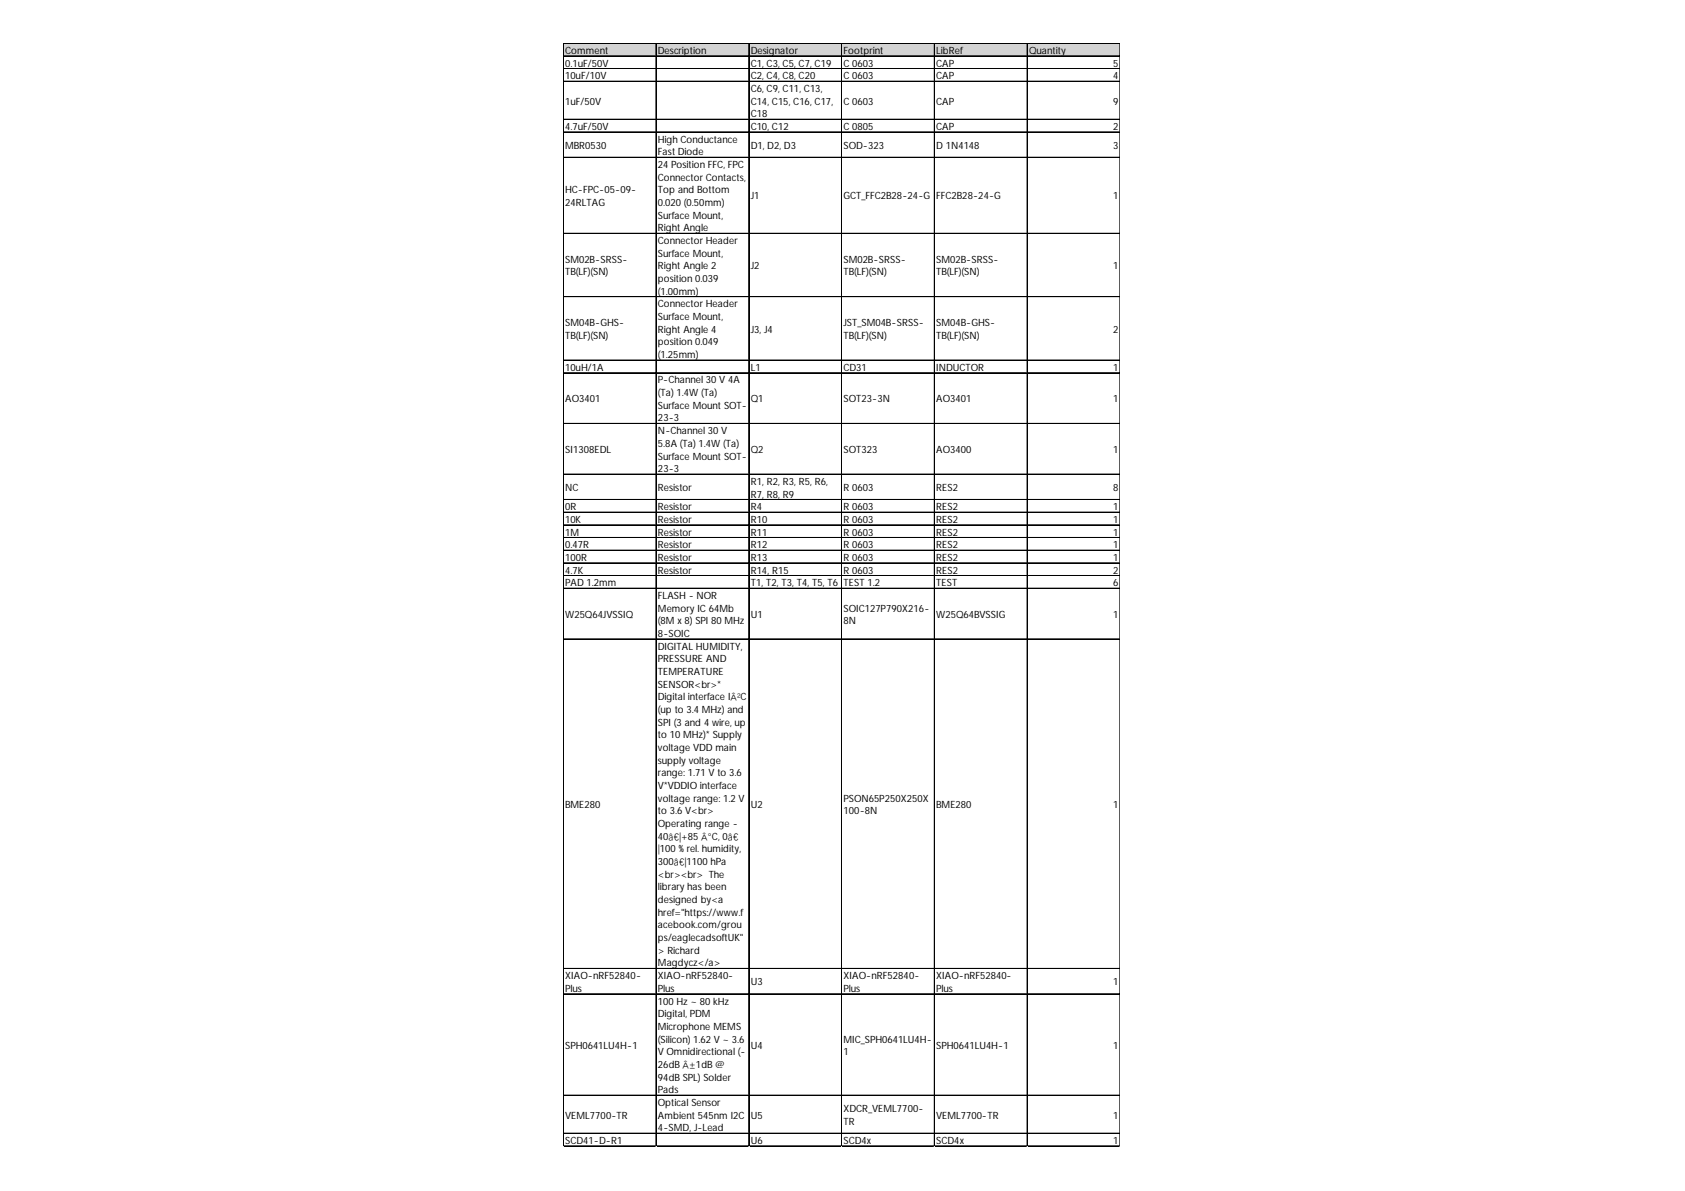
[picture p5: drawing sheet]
<svg xmlns="http://www.w3.org/2000/svg" width="297mm" height="210mm" viewBox="0 0 297 210" stroke-linecap="round" stroke-linejoin="round" font-family="sans-serif">
<defs><g id="words">
<g font-size="1.8">
<text x="99.6" y="9.5">Comment</text>
<text x="99.6" y="11.7">0.1uF/50V</text>
<text x="116" y="9.5">Description</text>
<text x="132.3" y="9.5">Designator</text>
<text x="132.3" y="11.7">C1, C3, C5, C7, C19</text>
<text x="148.7" y="9.5">Footprint</text>
<text x="148.7" y="11.7">C 0603</text>
<text x="165.1" y="9.5">LibRef</text>
<text x="165.1" y="11.7">CAP</text>
<text x="181.4" y="9.5">Quantity</text>
<text x="196.2" y="11.7">5</text>
<text x="99.6" y="14">10uF/10V</text>
<text x="132.3" y="14">C2, C4, C8, C20</text>
<text x="132.3" y="16.2">C6, C9, C11, C13,</text>
<text x="148.7" y="14">C 0603</text>
<text x="165.1" y="14">CAP</text>
<text x="196.2" y="14">4</text>
<text x="99.6" y="18.4">1uF/50V</text>
<text x="99.6" y="22.9">4.7uF/50V</text>
<text x="132.3" y="18.4">C14, C15, C16, C17,</text>
<text x="132.3" y="20.7">C18</text>
<text x="132.3" y="22.9">C10, C12</text>
<text x="148.7" y="18.4">C 0603</text>
<text x="148.7" y="22.9">C 0805</text>
<text x="165.1" y="18.4">CAP</text>
<text x="165.1" y="22.9">CAP</text>
<text x="196.2" y="18.4">9</text>
<text x="196.2" y="22.9">2</text>
<text x="99.6" y="26.2">MBR0530</text>
<text x="116" y="25.1">High Conductance</text>
<text x="116" y="27.4">Fast Diode</text>
<text x="116" y="29.6">24 Position FFC, FPC</text>
<text x="132.3" y="26.2">D1, D2, D3</text>
<text x="148.7" y="26.2">SOD-323</text>
<text x="165.1" y="26.2">D 1N4148</text>
<text x="196.2" y="26.2">3</text>
<text x="99.6" y="34.1">HC-FPC-05-09-</text>
<text x="116" y="31.8">Connector Contacts,</text>
<text x="116" y="34.1">Top and Bottom</text>
<text x="132.3" y="35.1">J1</text>
<text x="148.7" y="35.1">GCT_FFC2B28-24-G</text>
<text x="165.1" y="35.1">FFC2B28-24-G</text>
<text x="196.2" y="35.1">1</text>
<text x="99.6" y="36.3">24RLTAG</text>
<text x="116" y="36.3">0.020 (0.50mm)</text>
<text x="116" y="38.5">Surface Mount,</text>
<text x="116" y="40.8">Right Angle</text>
<text x="99.6" y="46.3">SM02B-SRSS-</text>
<text x="116" y="43">Connector Header</text>
<text x="116" y="45.2">Surface Mount,</text>
<text x="116" y="47.5">Right Angle 2</text>
<text x="132.3" y="47.5">J2</text>
<text x="148.7" y="46.3">SM02B-SRSS-</text>
<text x="165.1" y="46.3">SM02B-SRSS-</text>
<text x="196.2" y="47.5">1</text>
<text x="99.6" y="48.5">TB(LF)(SN)</text>
<text x="116" y="49.7">position 0.039</text>
<text x="116" y="51.9">(1.00mm)</text>
<text x="148.7" y="48.5">TB(LF)(SN)</text>
<text x="165.1" y="48.5">TB(LF)(SN)</text>
<text x="99.6" y="57.5">SM04B-GHS-</text>
<text x="99.6" y="59.7">TB(LF)(SN)</text>
<text x="116" y="54.2">Connector Header</text>
<text x="116" y="56.4">Surface Mount,</text>
<text x="116" y="58.6">Right Angle 4</text>
<text x="132.3" y="58.6">J3, J4</text>
<text x="148.7" y="57.5">JST_SM04B-SRSS-</text>
<text x="148.7" y="59.7">TB(LF)(SN)</text>
<text x="165.1" y="57.5">SM04B-GHS-</text>
<text x="165.1" y="59.7">TB(LF)(SN)</text>
<text x="196.2" y="58.6">2</text>
<text x="99.6" y="65.3">10uH/1A</text>
<text x="116" y="60.9">position 0.049</text>
<text x="116" y="63.1">(1.25mm)</text>
<text x="132.3" y="65.3">L1</text>
<text x="148.7" y="65.3">CD31</text>
<text x="165.1" y="65.3">INDUCTOR</text>
<text x="196.2" y="65.3">1</text>
<text x="99.6" y="70.9">AO3401</text>
<text x="116" y="67.6">P-Channel 30 V 4A</text>
<text x="116" y="69.8">(Ta) 1.4W (Ta)</text>
<text x="132.3" y="70.9">Q1</text>
<text x="148.7" y="70.9">SOT23-3N</text>
<text x="165.1" y="70.9">AO3401</text>
<text x="196.2" y="70.9">1</text>
<text x="116" y="72">Surface Mount SOT-</text>
<text x="116" y="74.3">23-3</text>
<text x="116" y="76.5">N-Channel 30 V</text>
<text x="99.6" y="79.8">SI1308EDL</text>
<text x="116" y="78.8">5.8A (Ta) 1.4W (Ta)</text>
<text x="116" y="81">Surface Mount SOT-</text>
<text x="116" y="83.2">23-3</text>
<text x="132.3" y="79.8">Q2</text>
<text x="148.7" y="79.8">SOT323</text>
<text x="165.1" y="79.8">AO3400</text>
<text x="196.2" y="79.8">1</text>
<text x="99.6" y="86.5">NC</text>
<text x="99.6" y="89.9">0R</text>
<text x="116" y="86.5">Resistor</text>
<text x="116" y="89.9">Resistor</text>
<text x="132.3" y="85.5">R1, R2, R3, R5, R6,</text>
<text x="132.3" y="87.7">R7, R8, R9</text>
<text x="132.3" y="89.9">R4</text>
<text x="148.7" y="86.5">R 0603</text>
<text x="148.7" y="89.9">R 0603</text>
<text x="165.1" y="86.5">RES2</text>
<text x="165.1" y="89.9">RES2</text>
<text x="196.2" y="86.5">8</text>
<text x="196.2" y="89.9">1</text>
<text x="99.6" y="92.2">10K</text>
<text x="99.6" y="94.4">1M</text>
<text x="116" y="92.2">Resistor</text>
<text x="116" y="94.4">Resistor</text>
<text x="132.3" y="92.2">R10</text>
<text x="132.3" y="94.4">R11</text>
<text x="148.7" y="92.2">R 0603</text>
<text x="148.7" y="94.4">R 0603</text>
<text x="165.1" y="92.2">RES2</text>
<text x="165.1" y="94.4">RES2</text>
<text x="196.2" y="92.2">1</text>
<text x="196.2" y="94.4">1</text>
<text x="99.6" y="96.6">0.47R</text>
<text x="99.6" y="98.9">100R</text>
<text x="99.6" y="101.1">4.7K</text>
<text x="116" y="96.6">Resistor</text>
<text x="116" y="98.9">Resistor</text>
<text x="116" y="101.1">Resistor</text>
<text x="132.3" y="96.6">R12</text>
<text x="132.3" y="98.9">R13</text>
<text x="132.3" y="101.1">R14, R15</text>
<text x="148.7" y="96.6">R 0603</text>
<text x="148.7" y="98.9">R 0603</text>
<text x="148.7" y="101.1">R 0603</text>
<text x="165.1" y="96.6">RES2</text>
<text x="165.1" y="98.9">RES2</text>
<text x="165.1" y="101.1">RES2</text>
<text x="196.2" y="96.6">1</text>
<text x="196.2" y="98.9">1</text>
<text x="196.2" y="101.1">2</text>
<text x="99.6" y="103.3">PAD 1.2mm</text>
<text x="116" y="105.6">FLASH - NOR</text>
<text x="116" y="107.8">Memory IC 64Mb</text>
<text x="132.3" y="103.3">T1, T2, T3, T4, T5, T6</text>
<text x="148.7" y="103.3">TEST 1.2</text>
<text x="148.7" y="107.8">SOIC127P790X216-</text>
<text x="165.1" y="103.3">TEST</text>
<text x="196.2" y="103.3">6</text>
<text x="99.6" y="108.8">W25Q64JVSSIQ</text>
<text x="116" y="110">(8M x 8) SPI 80 MHz</text>
<text x="116" y="112.3">8-SOIC</text>
<text x="132.3" y="108.8">U1</text>
<text x="148.7" y="110">8N</text>
<text x="165.1" y="108.8">W25Q64BVSSIG</text>
<text x="196.2" y="108.8">1</text>
<text x="116" y="114.5">DIGITAL HUMIDITY,</text>
<text x="116" y="116.7">PRESSURE AND</text>
<text x="116" y="119">TEMPERATURE</text>
<text x="116" y="121.2">SENSOR&lt;br&gt;*</text>
<text x="116" y="123.4">Digital interface IÂ²C</text>
<text x="116" y="125.7">(up to 3.4 MHz) and</text>
<text x="116" y="127.9">SPI (3 and 4 wire, up</text>
<text x="116" y="130.1">to 10 MHz)* Supply</text>
<text x="116" y="132.4">voltage VDD main</text>
<text x="116" y="134.6">supply voltage</text>
<text x="116" y="136.8">range: 1.71 V to 3.6</text>
<text x="99.6" y="142.4">BME280</text>
<text x="116" y="139.1">V*VDDIO interface</text>
<text x="116" y="141.3">voltage range: 1.2 V</text>
<text x="116" y="143.5">to 3.6 V&lt;br&gt;</text>
<text x="132.3" y="142.4">U2</text>
<text x="148.7" y="141.3">PSON65P250X250X</text>
<text x="148.7" y="143.5">100-8N</text>
<text x="165.1" y="142.4">BME280</text>
<text x="196.2" y="142.4">1</text>
<text x="116" y="145.8">Operating range -</text>
<text x="116" y="148">40â€|+85 Â°C, 0â€</text>
<text x="116" y="150.2">|100 %rel. humidity,</text>
<text x="116" y="152.5">300â€|1100 hPa</text>
<text x="116" y="154.7">&lt;br&gt;&lt;br&gt; The</text>
<text x="116" y="156.9">library has been</text>
<text x="116" y="159.2">designed by&lt;a</text>
<text x="116" y="161.4">href=&quot;https://www.f</text>
<text x="116" y="163.6">acebook.com/grou</text>
<text x="116" y="165.9">ps/eaglecadsoftUK&quot;</text>
<text x="99.6" y="172.6">XIAO-nRF52840-</text>
<text x="116" y="168.1">&gt; Richard</text>
<text x="116" y="170.3">Magdycz&lt;/a&gt;</text>
<text x="116" y="172.6">XIAO-nRF52840-</text>
<text x="132.3" y="173.6">U3</text>
<text x="148.7" y="172.6">XIAO-nRF52840-</text>
<text x="165.1" y="172.6">XIAO-nRF52840-</text>
<text x="196.2" y="173.6">1</text>
<text x="99.6" y="174.8">Plus</text>
<text x="116" y="174.8">Plus</text>
<text x="116" y="177">100 Hz ~ 80 kHz</text>
<text x="116" y="179.3">Digital, PDM</text>
<text x="148.7" y="174.8">Plus</text>
<text x="165.1" y="174.8">Plus</text>
<text x="99.6" y="184.8">SPH0641LU4H-1</text>
<text x="116" y="181.5">Microphone MEMS</text>
<text x="116" y="183.7">(Silicon) 1.62 V ~ 3.6</text>
<text x="116" y="186">V Omnidirectional (-</text>
<text x="132.3" y="184.8">U4</text>
<text x="148.7" y="183.7">MIC_SPH0641LU4H-</text>
<text x="148.7" y="186">1</text>
<text x="165.1" y="184.8">SPH0641LU4H-1</text>
<text x="196.2" y="184.8">1</text>
<text x="116" y="188.2">26dB Â±1dB @</text>
<text x="116" y="190.4">94dB SPL) Solder</text>
<text x="99.6" y="197.1">VEML7700-TR</text>
<text x="116" y="192.7">Pads</text>
<text x="116" y="194.9">Optical Sensor</text>
<text x="116" y="197.1">Ambient 545nm I2C</text>
<text x="132.3" y="197.1">U5</text>
<text x="148.7" y="196">XDCR_VEML7700-</text>
<text x="165.1" y="197.1">VEML7700-TR</text>
<text x="196.2" y="197.1">1</text>
<text x="99.6" y="201.6">SCD41-D-R1</text>
<text x="116" y="199.4">4-SMD, J-Lead</text>
<text x="132.3" y="201.6">U6</text>
<text x="148.7" y="198.2">TR</text>
<text x="148.7" y="201.6">SCD4x</text>
<text x="165.1" y="201.6">SCD4x</text>
<text x="196.2" y="201.6">1</text>
</g>
</g></defs>
<path d="M99.3 7.7h98.2v2.3h-98.2z" fill="#d3d3d3"/>
<g fill="none" stroke="#000" stroke-width=".18">
<path d="M99.3 7.6v194.5M99.4 7.6h98.1M99.4 7.7h98.1M99.4 9.8h98.1M99.4 9.9h98.1M99.4 12.1h98.1M99.4 14.3h98.1M99.4 14.4h98.1M115.6 7.7v194.4M115.7 7.7v194.4M132 7.7v194.4M148.3 7.7v194.4"/>
<path d="M148.4 7.7v194.4M164.7 7.7v194.4M164.8 7.7v194.4M181.1 7.7v194.4M197.4 7.7v194.4M99.4 21h98.1M99.4 21.1h98.1M99.4 23.2h98.1M99.4 23.3h98.1M99.4 27.7h98.1M99.4 27.8h98.1M99.4 41.1h98.1"/>
<path d="M99.4 41.2h98.1M99.4 52.3h98.1M99.4 63.4h98.1M99.4 63.5h98.1M99.4 65.7h98.1M99.4 74.6h98.1M99.4 74.7h98.1M99.4 83.6h98.1M99.4 88h98.1M99.4 88.1h98.1M99.4 90.3h98.1M99.4 92.5h98.1"/>
<path d="M99.4 94.7h98.1M99.4 94.8h98.1M99.4 97h98.1M99.4 99.2h98.1M99.4 101.4h98.1M99.4 101.5h98.1M99.4 103.7h98.1M99.4 112.6h98.1M99.4 112.7h98.1M99.4 170.7h98.1M99.4 175.1h98.1M99.4 175.2h98.1"/>
<path d="M99.4 193h98.1M99.4 193.1h98.1M99.4 199.7h98.1M99.4 199.8h98.1M99.4 201.9h98.1M99.4 202h98.1"/>
</g>
<path d="M99.3 202.1h.1" fill="none" stroke="#e0e0e0" stroke-width=".18"/>
<path d="M99.3 202.1h.1z" fill="#e0e0e0"/>
<path d="M115.6 202.1h.1" fill="none" stroke="#e0e0e0" stroke-width=".18"/>
<path d="M115.6 202.1h.1z" fill="#e0e0e0"/>
<path d="M132 202.1h.1" fill="none" stroke="#e0e0e0" stroke-width=".18"/>
<path d="M132 202.1h.1z" fill="#e0e0e0"/>
<path d="M148.3 202.1h.1" fill="none" stroke="#e0e0e0" stroke-width=".18"/>
<path d="M148.3 202.1h.2z" fill="#e0e0e0"/>
<path d="M164.7 202.1h.1" fill="none" stroke="#e0e0e0" stroke-width=".18"/>
<path d="M164.7 202.1h.1z" fill="#e0e0e0"/>
<path d="M181.1 202.1h.1" fill="none" stroke="#e0e0e0" stroke-width=".18"/>
<path d="M181.1 202.1h.1z" fill="#e0e0e0"/>
<path d="M197.4 202.1h.1" fill="none" stroke="#e0e0e0" stroke-width=".18"/>
<use href="#words"/>
</svg>
